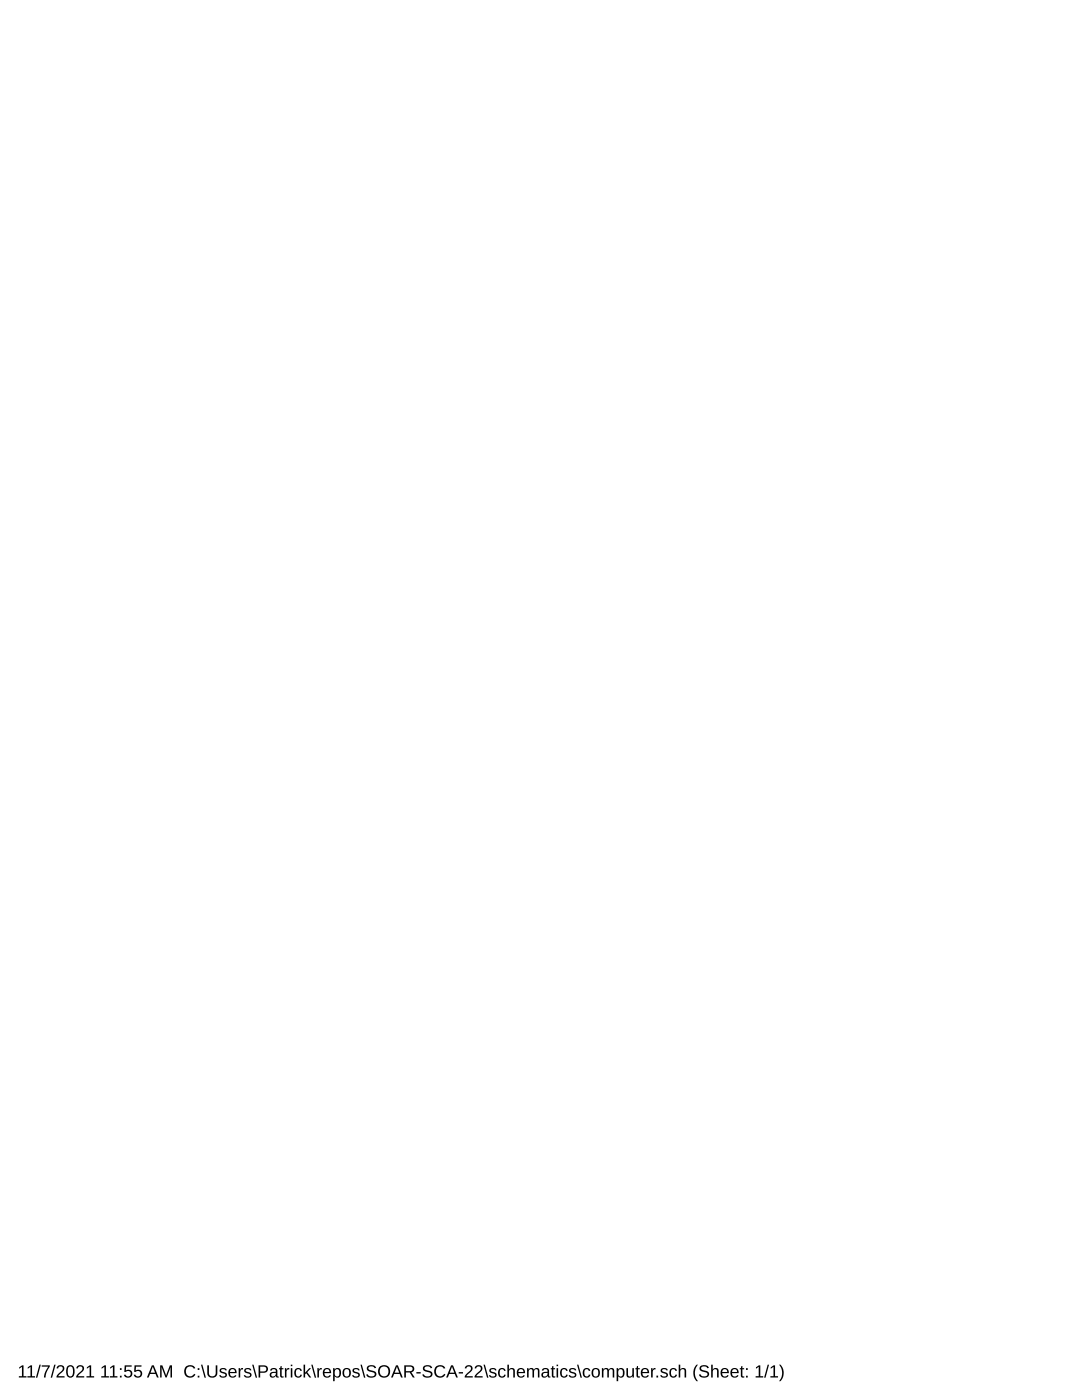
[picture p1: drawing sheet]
<svg xmlns="http://www.w3.org/2000/svg" width="216mm" height="279mm" viewBox="0 0 216 279" stroke-linecap="round" stroke-linejoin="round" font-family="sans-serif">
<path d="M3.8 272.9l.6-.4h.3v2.1h.6v.3h-1.5v-.3h.6v-1.8l-.6 .4zM5.5 272.9l.6-.4h.3v2.1h.6v.3h-1.5v-.3h.6v-1.8l-.6 .4zM7.9 272.4h.2l-.7 2.5h-.2zM8.3 272.5h1.6v.2l-.7 1.4-.1 .8h-.3a3.8 3.8 0 0 1 .8-2.2h-1.3zM10.8 272.4h.3l-.7 2.5h-.3zM11.5 272.6a.79 .79 0 0 1 1.3 .2 .79 .79 0 0 1-.5 1.1l-.7 .7h1.3v.3h-1.6a2.08 2.08 0 0 1 1-1.3 .48 .48 0 0 0 .1-.8 .48 .48 0 0 0-.8 .3h-.3zM13.6 272.6a.91 .91 0 0 1 1 .1 .91 .91 0 0 1 .3 1 .89 .89 0 0 1-.4 1.1 .89 .89 0 0 1-1.1-.2l-.2-.5v-.8zM13.7 272.8a1.65 1.65 0 0 0 .2 1.9h.1a1.12 1.12 0 0 0 .5-1.6l-.3-.4zM15.5 272.6a.79 .79 0 0 1 1.2 .2 .79 .79 0 0 1-.5 1.1l-.7 .7h1.3v.3h-1.6a2.08 2.08 0 0 1 1-1.3 .48 .48 0 0 0 .1-.8 .48 .48 0 0 0-.8 .3h-.3zM17.3 272.9l.6-.4h.3v2.1h.6v.3h-1.5v-.3h.6v-1.8l-.6 .4zM20.3 272.9l.6-.4h.2v2.1h.6v.3h-1.5v-.3h.6v-1.8l-.5 .4zM22 272.9l.6-.4h.2v2.1h.6v.3h-1.5v-.3h.6v-1.8l-.5 .4zM23.9 273h.4v.4h-.4zM23.9 274.6h.4v.3h-.4zM24.9 272.5h1.4v.2h-1.1l-.1 .8a.83 .83 0 0 1 1.1 .2 .83 .83 0 0 1-.1 1.1 .83 .83 0 0 1-1.1 0l-.3-.4 .3-.1a.55 .55 0 0 0 .9 .3 .55 .55 0 0 0 0-.9 .55 .55 0 0 0-.8 .1h-.3zM26.8 272.5h1.4v.2h-1.1v.8a.83 .83 0 0 1 1.1 .2 .83 .83 0 0 1-.1 1.1 .83 .83 0 0 1-1.1 0l-.3-.4 .3-.1a.55 .55 0 0 0 .8 .3 .55 .55 0 0 0 .1-.9 .55 .55 0 0 0-.8 .1h-.3zM30.3 272.5h.4l1 2.4h-.4l-.3-.7h-1.1l-.2 .7h-.4zM30.5 272.7l-.5 1.2h.9zM32 272.5h.4l.7 2.1 .8-2.1h.4v2.4h-.3v-2.1l-.7 2.1h-.3l-.8-2.1v2.1h-.2zM37.1 272.8a1.21 1.21 0 0 1 1.9 .2l-.3 .2a.87 .87 0 0 0-1.2-.4 .87 .87 0 0 0-.4 1.2 .84 .84 0 0 0 .7 .7 .84 .84 0 0 0 .9-.5l.3 .1a1.25 1.25 0 0 1-1.9 .4 1.25 1.25 0 0 1 0-1.9zM39.4 273h.4v.4h-.4zM39.4 274.6h.4v.3h-.4zM40.1 272.4h.3l.7 2.5h-.3zM41.4 272.5h.3v1.5a.68 .68 0 0 0 .7 .7 .68 .68 0 0 0 .6-.7v-1.5h.4v1.5a1.01 1.01 0 0 1-1 .9 1.01 1.01 0 0 1-1-.9zM44 273.1a.85 .85 0 0 1 1.2 .4h-.2a.39 .39 0 0 0-.5-.3 .39 .39 0 0 0-.3 .5l.2 .1a.67 .67 0 0 1 .7 .2 .67 .67 0 0 1 .1 .7 .91 .91 0 0 1-1.5-.2l.3-.1a.45 .45 0 0 0 .5 .4 .45 .45 0 0 0 .4-.6h-.1a.82 .82 0 0 1-1-.8zM45.8 273.3a.85 .85 0 0 1 1-.2 .85 .85 0 0 1 .4 .9h-1.3a.54 .54 0 0 0 .3 .7 .54 .54 0 0 0 .7-.3l.3 .1a.89 .89 0 0 1-1.2 .4 .89 .89 0 0 1-.4-1.2zM46 273.4l-.1 .4h1l-.3-.5zM47.6 273h.3v.4l.2-.3 .4-.1v.3h-.3l-.2 .3-.1 1.3h-.3zM48.9 273.1a.85 .85 0 0 1 1.3 .4h-.3a.39 .39 0 0 0-.5-.3 .39 .39 0 0 0-.3 .5l.2 .1a.67 .67 0 0 1 .7 .2 .67 .67 0 0 1 .1 .7 .91 .91 0 0 1-1.4-.2l.2-.1a.45 .45 0 0 0 .6 .4 .45 .45 0 0 0 .3-.6h-.1a.82 .82 0 0 1-1-.8zM50.3 272.4h.3l.7 2.5h-.3zM51.6 272.5a2.12 2.12 0 0 1 1.6 .2 .76 .76 0 0 1 .2 .8 .76 .76 0 0 1-.8 .5h-.7v.9h-.3zM51.9 272.7v1h1a.49 .49 0 0 0 0-.9zM54.1 273.1a.74 .74 0 0 1 .8-.1 .74 .74 0 0 1 .4 .6l.1 1 .2 .1v.2h-.4l-.2-.3a.63 .63 0 0 1-.7 .4 .63 .63 0 0 1-.5-.8 .63 .63 0 0 1 .8-.4h.4a.42 .42 0 0 0-.3-.6 .42 .42 0 0 0-.5 .3h-.3zM54.3 274.1a.39 .39 0 0 0 0 .6 .39 .39 0 0 0 .6-.2l.1-.5zM56 272.6h.2v.4h.3v.3h-.3v1.2l.1 .2h.3v.2h-.5l-.2-.1v-1.5h-.2v-.3h.2zM56.8 273h.3l.1 .4 .1-.3 .4-.1v.3h-.3l-.2 .3v1.3h-.3zM58 272.4h.3v.2h-.3zM58 273h.3v1.9h-.3zM58.9 273.3a.76 .76 0 0 1 1.3 .3h-.3a.48 .48 0 0 0-.6-.3 .48 .48 0 0 0-.3 .7 .48 .48 0 0 0 .3 .6 .48 .48 0 0 0 .6-.3l.3 .1a.79 .79 0 0 1-.9 .5 .79 .79 0 0 1-.6-.9zM60.6 272.4h.3v1.6l.8-1h.4l-.8 .8 .8 1.1h-.4l-.6-.8-.2 .1v.7h-.3zM62.1 272.4h.3l.7 2.5h-.3zM63.3 273h.3v.4l.2-.3 .4-.1v.3h-.3l-.2 .3-.1 1.3h-.3zM64.6 273.3a.85 .85 0 0 1 1.1-.2 .85 .85 0 0 1 .4 .9h-1.4a.54 .54 0 0 0 .4 .7 .54 .54 0 0 0 .6-.3l.3 .1a.89 .89 0 0 1-1.2 .4 .89 .89 0 0 1-.4-1.2zM64.9 273.4l-.2 .4h1.1l-.4-.5zM66.5 273h.3v.3a.71 .71 0 0 1 .9-.2 .71 .71 0 0 1 .3 .9 .76 .76 0 0 1-.9 .9l-.3-.3v1h-.3zM67 273.3a.84 .84 0 0 0 .3 1.4 .83 .83 0 0 0 0-1.4zM68.6 273.3a.89 .89 0 0 1 1.1-.1 .89 .89 0 0 1 .3 1.1 .89 .89 0 0 1-1.2 .6 .89 .89 0 0 1-.4-1.3zM68.9 273.3a.86 .86 0 0 0 .3 1.4 .79 .79 0 0 0 .5-.7 .79 .79 0 0 0-.5-.8zM70.5 273.1a.85 .85 0 0 1 1.3 .4h-.3a.39 .39 0 0 0-.5-.3 .39 .39 0 0 0-.3 .5l.2 .1a.67 .67 0 0 1 .7 .2 .67 .67 0 0 1 .1 .7 .91 .91 0 0 1-1.4-.2l.2-.1a.45 .45 0 0 0 .6 .4 .45 .45 0 0 0 .3-.6h-.1a.82 .82 0 0 1-.9-.8zM71.9 272.4h.3l.7 2.5h-.3zM73.3 272.7a1.11 1.11 0 0 1 1.7 .3l-.3 .1a.63 .63 0 0 0-.6-.4 .63 .63 0 0 0-.6 .5l.7 .3a.75 .75 0 0 1 .9 .8 .75 .75 0 0 1-1 .6 .89 .89 0 0 1-1-.6h.3a.78 .78 0 0 0 .7 .4 .78 .78 0 0 0 .7-.4 1.74 1.74 0 0 0-1.3-.7l-.3-.4zM75.3 273.7a1.25 1.25 0 0 1 2.5 0 1.25 1.25 0 0 1-2.5 0zM76 273a.97 .97 0 0 0-.1 1.3 .97 .97 0 0 0 1.4 .1 .97 .97 0 0 0 .1-1.3 .97 .97 0 0 0-1.4-.1zM79 272.5h.4l1 2.4h-.4l-.2-.7h-1.2l-.2 .7h-.4zM79.2 272.7l-.5 1.2h1zM80.7 272.5h1.1a.7 .7 0 0 1 .9 .5 .7 .7 0 0 1-.6 .9l.7 1h-.4l-.6-1h-.8v1h-.3zM81 272.7v.9h.8a.46 .46 0 0 0 .5-.4 .46 .46 0 0 0-.5-.5zM83.1 273.8h.8v.3h-.8zM84.5 272.7a1.11 1.11 0 0 1 1.7 .3l-.3 .1a.63 .63 0 0 0-.6-.4 .63 .63 0 0 0-.6 .5l.7 .3a.75 .75 0 0 1 .9 .8 .75 .75 0 0 1-1 .6 .89 .89 0 0 1-1-.6h.3a.78 .78 0 0 0 .7 .4 .78 .78 0 0 0 .7-.4 1.74 1.74 0 0 0-1.3-.7l-.3-.4zM87 272.8a1.21 1.21 0 0 1 1.9 .2l-.4 .2a.87 .87 0 0 0-1.1-.4 .87 .87 0 0 0-.4 1.2 .84 .84 0 0 0 .7 .7 .84 .84 0 0 0 .9-.5l.3 .1a1.25 1.25 0 0 1-1.9 .4 1.25 1.25 0 0 1 0-1.9zM90 272.5h.4l1 2.4h-.4l-.3-.7h-1.1l-.2 .7h-.4zM90.2 272.7l-.5 1.2h1zM91.5 273.8h.9v.3h-.9zM93 272.6a.79 .79 0 0 1 1.2 .2 .79 .79 0 0 1-.4 1.1l-.7 .7h1.2v.3h-1.6a2.08 2.08 0 0 1 1-1.3 .48 .48 0 0 0 .1-.8 .48 .48 0 0 0-.7 .3h-.4zM95 272.6a.79 .79 0 0 1 1.2 .2 .79 .79 0 0 1-.5 1.1l-.7 .7h1.3v.3h-1.6a2.08 2.08 0 0 1 1-1.3 .48 .48 0 0 0 .1-.8 .48 .48 0 0 0-.8 .3h-.3zM96.5 272.4h.3l.7 2.5h-.3zM97.8 273.1a.85 .85 0 0 1 1.3 .4h-.3a.39 .39 0 0 0-.5-.3 .39 .39 0 0 0-.3 .5l.2 .1a.67 .67 0 0 1 .7 .2 .67 .67 0 0 1 .1 .7 .91 .91 0 0 1-1.4-.2l.2-.1a.45 .45 0 0 0 .6 .4 .45 .45 0 0 0 .3-.6h-.1a.82 .82 0 0 1-.9-.8zM99.6 273.3a.76 .76 0 0 1 1.3 .3h-.3a.48 .48 0 0 0-.7-.3 .48 .48 0 0 0-.2 .7 .48 .48 0 0 0 .2 .6 .48 .48 0 0 0 .7-.3l.3 .1a.79 .79 0 0 1-.9 .5 .79 .79 0 0 1-.6-.9zM101.2 272.4h.4l-.1 1a.63 .63 0 0 1 .8-.4 .63 .63 0 0 1 .4 .7v1.2h-.3v-1.2a.45 .45 0 0 0-.5-.5 .45 .45 0 0 0-.3 .6v1.1h-.4zM103.3 273.3a.85 .85 0 0 1 1.1-.2 .85 .85 0 0 1 .4 .9h-1.4a.54 .54 0 0 0 .4 .7 .54 .54 0 0 0 .6-.3l.3 .1a.89 .89 0 0 1-1.2 .4 .89 .89 0 0 1-.4-1.2zM103.6 273.4l-.2 .4h1.1l-.4-.5zM105.2 273h.3v.4a.58 .58 0 0 1 .5-.4 .58 .58 0 0 1 .5 .4 .58 .58 0 0 1 .7-.4 .58 .58 0 0 1 .4 .7v1.2h-.3v-1.4a.41 .41 0 0 0-.5-.2 .41 .41 0 0 0-.2 .5v1.1h-.3l-.1-1.4a.41 .41 0 0 0-.5-.2 .41 .41 0 0 0-.2 .5v1.1h-.3zM108.3 273.1a.74 .74 0 0 1 .8-.1 .74 .74 0 0 1 .5 .6v1l.2 .1v.2h-.4l-.1-.3a.63 .63 0 0 1-.8 .4 .63 .63 0 0 1-.5-.8 .63 .63 0 0 1 .8-.4h.4a.42 .42 0 0 0-.2-.6 .42 .42 0 0 0-.6 .3h-.3zM108.5 274.1a.39 .39 0 0 0 0 .6 .39 .39 0 0 0 .6-.2l.1-.5zM110.2 272.6h.2v.4h.4v.3h-.4v1.2l.1 .2h.3v.2h-.5l-.2-.1v-1.5h-.2v-.3h.2zM111.1 272.4h.3v.2h-.3zM111.1 273h.3v1.9h-.3zM112 273.3a.76 .76 0 0 1 1.3 .3h-.3a.48 .48 0 0 0-.7-.3 .48 .48 0 0 0-.2 .7 .48 .48 0 0 0 .2 .6 .48 .48 0 0 0 .7-.3l.3 .1a.79 .79 0 0 1-1 .5 .79 .79 0 0 1-.5-.9zM113.7 273.1a.85 .85 0 0 1 1.3 .4h-.3a.39 .39 0 0 0-.5-.3 .39 .39 0 0 0-.3 .5l.2 .1a.67 .67 0 0 1 .7 .2 .67 .67 0 0 1 .1 .7 .91 .91 0 0 1-1.4-.2l.2-.1a.45 .45 0 0 0 .6 .4 .45 .45 0 0 0 .3-.6h-.1a.82 .82 0 0 1-.9-.8zM115.1 272.4h.3l.7 2.5h-.3zM116.5 273.3a.76 .76 0 0 1 1.3 .3h-.3a.48 .48 0 0 0-.7-.3 .48 .48 0 0 0-.2 .7 .48 .48 0 0 0 .2 .6 .48 .48 0 0 0 .7-.3l.3 .1a.79 .79 0 0 1-1 .5 .79 .79 0 0 1-.5-.9zM118.2 273.3a.89 .89 0 0 1 1.2-.1 .89 .89 0 0 1 .3 1.1 .89 .89 0 0 1-1.2 .6 .89 .89 0 0 1-.4-1.3zM118.6 273.3a.86 .86 0 0 0 .3 1.4 .79 .79 0 0 0 .5-.7 .79 .79 0 0 0-.5-.8zM120.1 273h.3v.4a.58 .58 0 0 1 .5-.4 .58 .58 0 0 1 .6 .4 .58 .58 0 0 1 .7-.4 .58 .58 0 0 1 .4 .7v1.2h-.3l-.1-1.4a.41 .41 0 0 0-.5-.2 .41 .41 0 0 0-.2 .5v1.1h-.3v-1.4a.41 .41 0 0 0-.6-.2 .41 .41 0 0 0-.2 .5v1.1h-.3zM123 273h.3v.3a.71 .71 0 0 1 1-.2 .71 .71 0 0 1 .3 .9 .76 .76 0 0 1-.9 .9l-.4-.3v1h-.3zM123.6 273.3a.84 .84 0 0 0 .2 1.4 .83 .83 0 0 0 .1-1.4zM125 273h.3v1.2a.45 .45 0 0 0 .5 .5 .45 .45 0 0 0 .4-.6v-1.1h.3v1.9h-.3v-.3a.63 .63 0 0 1-.7 .3 .63 .63 0 0 1-.5-.6zM127.1 272.6h.2v.4h.4v.3h-.4v1.2l.1 .2h.3v.2h-.5l-.2-.1v-1.5h-.2v-.3h.2zM128.1 273.3a.85 .85 0 0 1 1-.2 .85 .85 0 0 1 .4 .9h-1.3a.54 .54 0 0 0 .3 .7 .54 .54 0 0 0 .7-.3l.3 .1a.89 .89 0 0 1-1.2 .4 .89 .89 0 0 1-.4-1.2zM128.3 273.4l-.1 .4h1l-.3-.5zM129.9 273h.3v.4l.2-.3 .4-.1v.3h-.3l-.2 .3-.1 1.3h-.3zM131 274.5h.3v.4h-.3zM132 273.1a.85 .85 0 0 1 1.3 .4h-.3a.39 .39 0 0 0-.5-.3 .39 .39 0 0 0-.3 .5l.2 .1a.67 .67 0 0 1 .7 .2 .67 .67 0 0 1 .1 .7 .91 .91 0 0 1-1.5-.2l.3-.1a.45 .45 0 0 0 .5 .4 .45 .45 0 0 0 .4-.6h-.1a.82 .82 0 0 1-1-.8zM133.8 273.3a.76 .76 0 0 1 1.3 .3h-.3a.48 .48 0 0 0-.7-.3 .48 .48 0 0 0-.2 .7 .48 .48 0 0 0 .2 .6 .48 .48 0 0 0 .7-.3l.3 .1a.79 .79 0 0 1-1 .5 .79 .79 0 0 1-.5-.9zM135.4 272.4h.3v1a.63 .63 0 0 1 .7-.4 .63 .63 0 0 1 .5 .7v1.2h-.3v-1.2a.45 .45 0 0 0-.5-.5 .45 .45 0 0 0-.4 .6v1.1h-.3zM139 272.4h.3a2.48 2.48 0 0 0 0 3.2 1.06 1.06 0 0 1-.9-1 2.47 2.47 0 0 1 .6-2.2zM139.7 272.7a1.11 1.11 0 0 1 1.7 .3l-.3 .1a.63 .63 0 0 0-.6-.4 .63 .63 0 0 0-.6 .5l.7 .3a.75 .75 0 0 1 .9 .8 .75 .75 0 0 1-1 .6 .89 .89 0 0 1-1-.6h.3a.78 .78 0 0 0 .7 .4 .78 .78 0 0 0 .7-.4 1.74 1.74 0 0 0-1.3-.7l-.3-.4zM141.9 272.4h.3v1a.63 .63 0 0 1 .7-.4 .63 .63 0 0 1 .5 .7v1.2h-.3v-1.2a.45 .45 0 0 0-.5-.5 .45 .45 0 0 0-.4 .6v1.1h-.3zM144 273.3a.85 .85 0 0 1 1-.2 .85 .85 0 0 1 .4 .9h-1.3a.54 .54 0 0 0 .3 .7 .54 .54 0 0 0 .7-.3l.3 .1a.89 .89 0 0 1-1.2 .4 .89 .89 0 0 1-.4-1.2zM144.2 273.4l-.1 .4h1l-.3-.5zM146 273.3a.85 .85 0 0 1 1-.2 .85 .85 0 0 1 .4 .9h-1.3a.54 .54 0 0 0 .3 .7 .54 .54 0 0 0 .7-.3l.3 .1a.89 .89 0 0 1-1.2 .4 .89 .89 0 0 1-.4-1.2zM146.2 273.4l-.1 .4h1l-.3-.5zM147.9 272.6h.2v.4h.4v.3h-.4v1.2l.1 .2h.3v.2h-.5l-.1-.1-.1-1.5h-.2v-.3h.2zM148.9 273h.3v.4h-.3zM148.9 274.6h.3v.3h-.3zM150.8 272.9l.6-.4h.3v2.1h.6v.3h-1.5v-.3h.6v-1.8l-.6 .4zM153.2 272.4h.3l-.8 2.5h-.2zM153.8 272.9l.6-.4h.3v2.1h.5v.3h-1.5v-.3h.6v-1.8l-.5 .4zM155.4 272.4a1.06 1.06 0 0 1 .9 1 2.47 2.47 0 0 1-.6 2.2h-.3a2.48 2.48 0 0 0 0-3.2z" fill="#000"/>
</svg>
